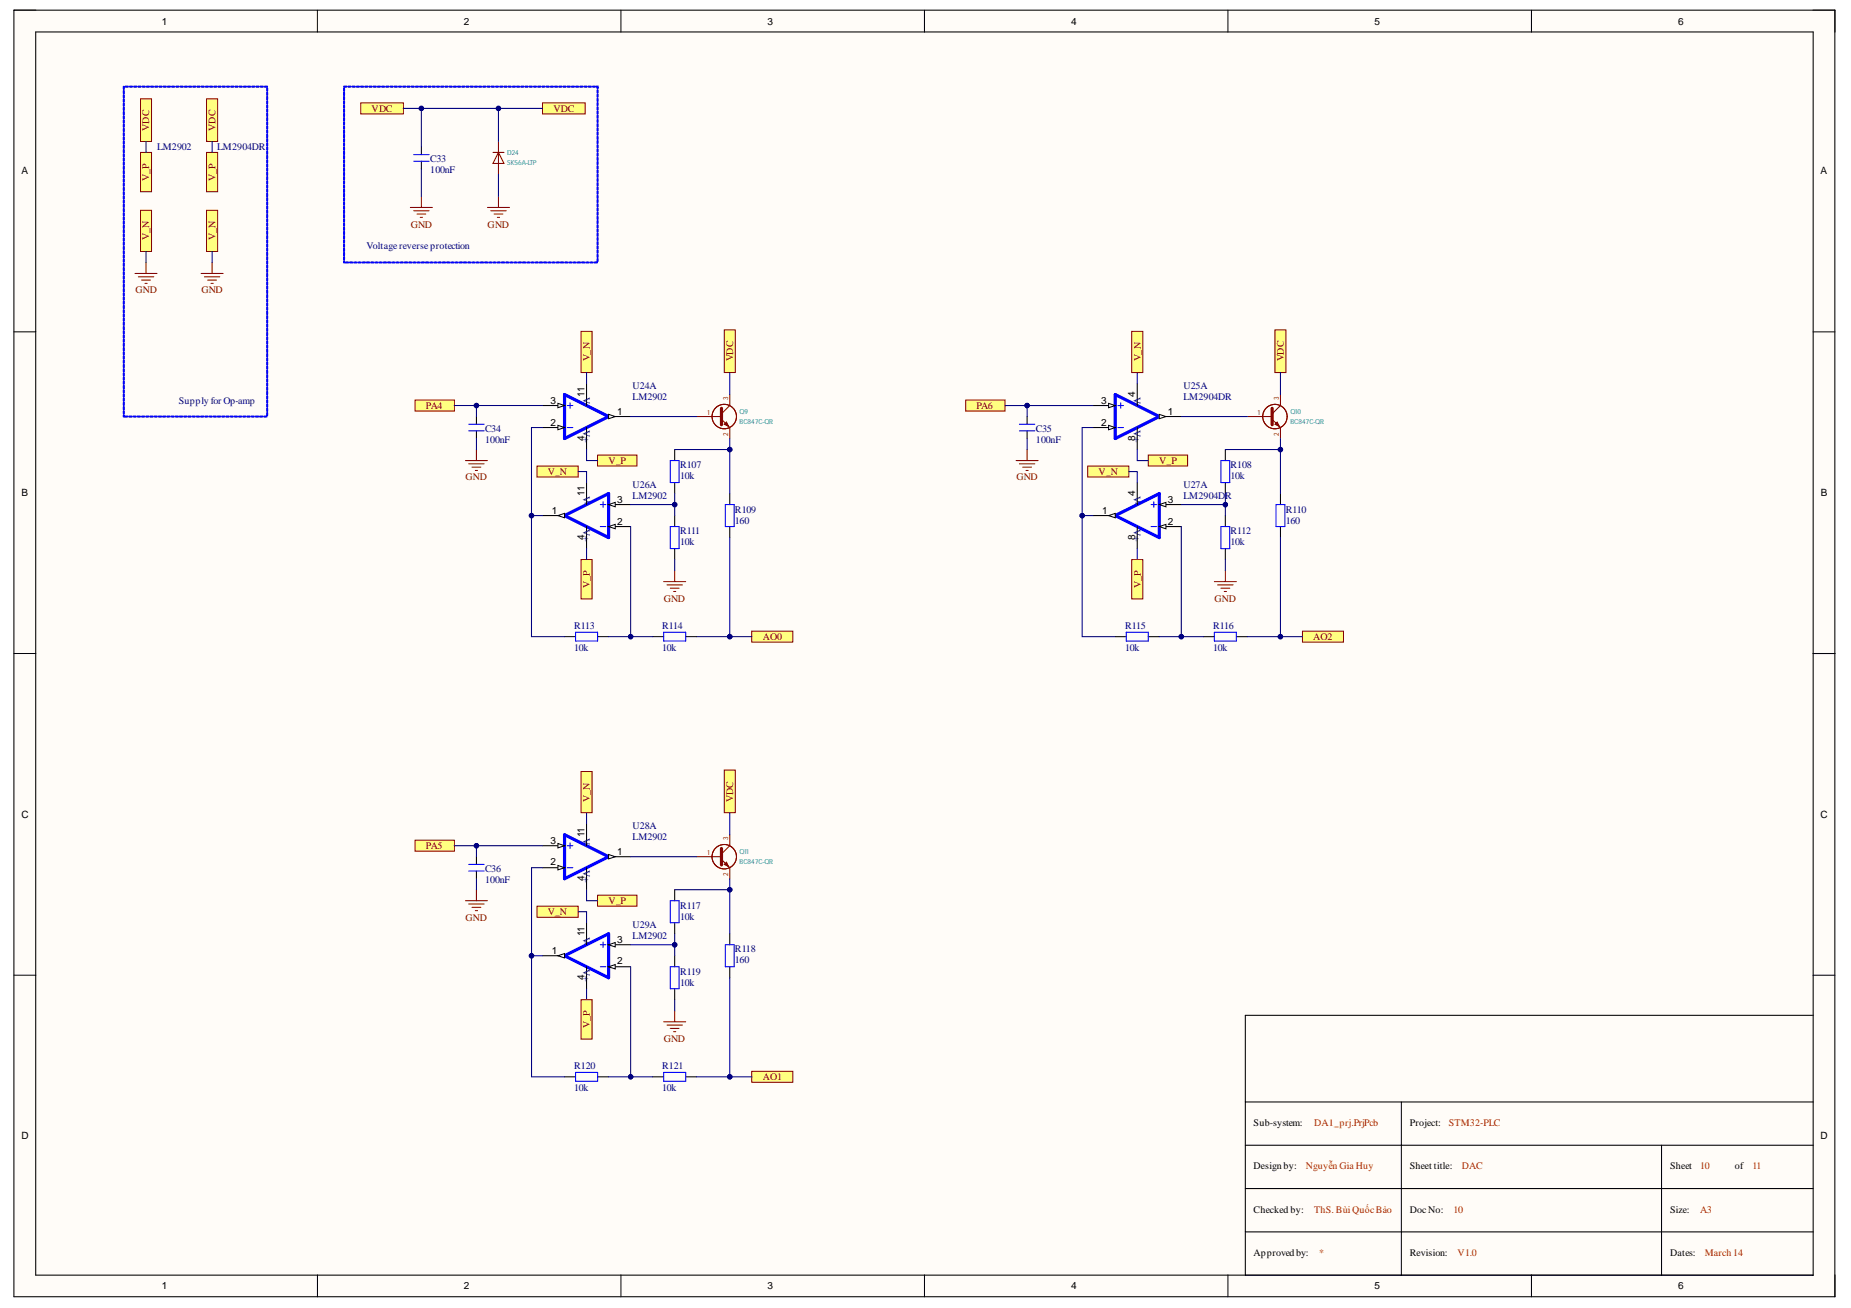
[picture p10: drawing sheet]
<svg xmlns="http://www.w3.org/2000/svg" width="297mm" height="210mm" viewBox="0 0 297 210" stroke-linecap="round" stroke-linejoin="round" font-family="sans-serif">
<defs><g id="words">
<text font-size="6.4" fill="#000080" x="22.2" y="28.7">POV0P</text>
<g font-size="1.6">
<text x="26" y="4">1</text>
<text x="74.4" y="4">2</text>
<text x="123.2" y="4">3</text>
<text x="171.9" y="4">4</text>
<text x="220.5" y="4">5</text>
<text x="269.3" y="4">6</text>
<text x="3.5" y="28">A</text>
<text x="292.1" y="28">A</text>
<text x="88.3" y="64.8">3</text>
<text x="93.8" y="63.7" transform="rotate(-90 93.8 63.7)">11</text>
<text x="176.7" y="64.8">3</text>
<text x="182.1" y="63.7" transform="rotate(-90 182.1 63.7)">4</text>
<text x="88.3" y="68.3">2</text>
<text x="93.8" y="70.8" transform="rotate(-90 93.8 70.8)">4</text>
<text x="99.1" y="66.5">1</text>
<text x="176.7" y="68.3">2</text>
<text x="182.1" y="70.8" transform="rotate(-90 182.1 70.8)">8</text>
<text x="187.4" y="66.5">1</text>
<text x="3.5" y="79.6">B</text>
<text x="88.6" y="82.4">1</text>
<text x="93.8" y="79.5" transform="rotate(-90 93.8 79.5)">11</text>
<text x="99.1" y="80.6">3</text>
<text x="176.9" y="82.4">1</text>
<text x="182.1" y="79.5" transform="rotate(-90 182.1 79.5)">4</text>
<text x="187.4" y="80.6">3</text>
<text x="292.2" y="79.6">B</text>
<text x="93.8" y="86.7" transform="rotate(-90 93.8 86.7)">4</text>
<text x="99.1" y="84.2">2</text>
<text x="182.1" y="86.7" transform="rotate(-90 182.1 86.7)">8</text>
<text x="187.4" y="84.2">2</text>
<text x="3.5" y="131.3">C</text>
<text x="292.1" y="131.3">C</text>
<text x="88.3" y="135.4">3</text>
<text x="93.8" y="134.3" transform="rotate(-90 93.8 134.3)">11</text>
<text x="99.1" y="137.2">1</text>
<text x="88.3" y="138.9">2</text>
<text x="93.8" y="141.4" transform="rotate(-90 93.8 141.4)">4</text>
<text x="88.6" y="153.1">1</text>
<text x="93.8" y="150.2" transform="rotate(-90 93.8 150.2)">11</text>
<text x="99.1" y="154.8">2</text>
<text x="99.1" y="151.3">3</text>
<text x="93.8" y="157.3" transform="rotate(-90 93.8 157.3)">4</text>
<text x="3.5" y="182.8">D</text>
<text x="201.2" y="180.6">Sub-system:</text>
<text x="226.2" y="180.6">Project:</text>
<text x="292.1" y="182.8">D</text>
<text x="201.2" y="187.7">Design by:</text>
<text x="226.2" y="187.7">Sheet title:</text>
<text x="268" y="187.7">Sheet</text>
<text x="278.4" y="187.7">of</text>
<text x="201.2" y="194.6">Checked by:</text>
<text x="226.2" y="194.6">DocNo:</text>
<text x="268" y="194.6">Size:</text>
<text x="201.2" y="201.5">Approved by:</text>
<text x="226.2" y="201.5">Revision:</text>
<text x="268" y="201.5">Dates:</text>
<text x="26" y="206.9">1</text>
<text x="74.4" y="206.9">2</text>
<text x="123.2" y="206.9">3</text>
<text x="171.9" y="206.9">4</text>
<text x="220.5" y="206.9">5</text>
<text x="269.3" y="206.9">6</text>
</g>
<g font-size="1.6" fill="#800000">
<text x="59.6" y="17.9">VDC</text>
<text x="88.8" y="17.9">VDC</text>
<text x="23.9" y="21" transform="rotate(-90 23.9 21)">VDC</text>
<text x="34.6" y="21" transform="rotate(-90 34.6 21)">VDC</text>
<text x="23.9" y="29" transform="rotate(-90 23.9 29)">V_P</text>
<text x="34.6" y="29" transform="rotate(-90 34.6 29)">V_P</text>
<text x="23.9" y="38.6" transform="rotate(-90 23.9 38.6)">V_N</text>
<text x="34.6" y="38.6" transform="rotate(-90 34.6 38.6)">V_N</text>
<text x="65.9" y="36.5">GND</text>
<text x="78.3" y="36.5">GND</text>
<text x="21.7" y="47.1">GND</text>
<text x="32.3" y="47.1">GND</text>
<text x="94.7" y="58" transform="rotate(-90 94.7 58)">V_N</text>
<text x="117.7" y="58" transform="rotate(-90 117.7 58)">VDC</text>
<text x="183.1" y="58" transform="rotate(-90 183.1 58)">V_N</text>
<text x="206" y="58" transform="rotate(-90 206 58)">VDC</text>
<text x="68.4" y="65.6">PA4</text>
<text x="156.7" y="65.6">PA6</text>
<text x="74.7" y="77.1">GND</text>
<text x="87.9" y="76.3">V_N</text>
<text x="97.6" y="74.5">V_P</text>
<text x="163.1" y="77.1">GND</text>
<text x="176.3" y="76.3">V_N</text>
<text x="186" y="74.5">V_P</text>
<text x="94.7" y="94.3" transform="rotate(-90 94.7 94.3)">V_P</text>
<text x="183.1" y="94.3" transform="rotate(-90 183.1 94.3)">V_P</text>
<text x="106.5" y="96.5">GND</text>
<text x="194.9" y="96.5">GND</text>
<text x="122.4" y="102.7">AO0</text>
<text x="210.7" y="102.7">AO2</text>
<text x="94.7" y="128.7" transform="rotate(-90 94.7 128.7)">V_N</text>
<text x="117.7" y="128.7" transform="rotate(-90 117.7 128.7)">VDC</text>
<text x="68.4" y="136.3">PA5</text>
<text x="74.7" y="147.8">GND</text>
<text x="87.9" y="146.8">V_N</text>
<text x="97.6" y="145.1">V_P</text>
<text x="94.7" y="165" transform="rotate(-90 94.7 165)">V_P</text>
<text x="106.5" y="167.2">GND</text>
<text x="122.4" y="173.4">AO1</text>
</g>
<g font-size="1.6" fill="#000080">
<text x="25.2" y="24.1">LM2902</text>
<text x="34.9" y="24.1">LM2904DR</text>
<text x="69" y="26">C33</text>
<text x="69" y="27.8">100nF</text>
<text x="58.8" y="40">Voltagereverseprotection</text>
<text x="28.7" y="64.8">Supply for Op-amp</text>
<text x="93.6" y="63.7" transform="rotate(90 93.6 63.7)">V-</text>
<text x="101.5" y="62.5">U24A</text>
<text x="101.5" y="64.2">LM2902</text>
<text x="182" y="63.7" transform="rotate(90 182 63.7)">V-</text>
<text x="189.9" y="62.5">U25A</text>
<text x="189.9" y="64.2">LM2904DR</text>
<text x="77.8" y="69.3">C34</text>
<text x="77.8" y="71.1">100nF</text>
<text x="93.6" y="69.1" transform="rotate(90 93.6 69.1)">V+</text>
<text x="166.2" y="69.3">C35</text>
<text x="166.2" y="71.1">100nF</text>
<text x="182" y="69.1" transform="rotate(90 182 69.1)">V+</text>
<text x="109.1" y="75.2">R107</text>
<text x="109.1" y="76.9">10k</text>
<text x="197.5" y="75.2">R108</text>
<text x="197.5" y="76.9">10k</text>
<text x="93.6" y="79.6" transform="rotate(90 93.6 79.6)">V-</text>
<text x="101.5" y="78.4">U26A</text>
<text x="101.5" y="80.1">LM2902</text>
<text x="117.9" y="82.3">R109</text>
<text x="182" y="79.6" transform="rotate(90 182 79.6)">V-</text>
<text x="189.9" y="78.4">U27A</text>
<text x="189.9" y="80.1">LM2904DR</text>
<text x="206.3" y="82.3">R110</text>
<text x="93.6" y="85" transform="rotate(90 93.6 85)">V+</text>
<text x="109.1" y="85.7">R111</text>
<text x="109.1" y="87.5">10k</text>
<text x="117.9" y="84">160</text>
<text x="182" y="85" transform="rotate(90 182 85)">V+</text>
<text x="197.5" y="85.7">R112</text>
<text x="197.5" y="87.5">10k</text>
<text x="206.3" y="84">160</text>
<text x="92.1" y="100.9">R113</text>
<text x="106.3" y="100.9">R114</text>
<text x="180.5" y="100.9">R115</text>
<text x="194.7" y="100.9">R116</text>
<text x="92.1" y="104.5">10k</text>
<text x="106.3" y="104.5">10k</text>
<text x="180.5" y="104.5">10k</text>
<text x="194.7" y="104.5">10k</text>
<text x="93.6" y="134.4" transform="rotate(90 93.6 134.4)">V-</text>
<text x="101.5" y="133.1">U28A</text>
<text x="101.5" y="134.8">LM2902</text>
<text x="77.8" y="140">C36</text>
<text x="77.8" y="141.8">100nF</text>
<text x="93.6" y="139.6" transform="rotate(90 93.6 139.6)">V+</text>
<text x="101.5" y="148.9">U29A</text>
<text x="109.1" y="145.8">R117</text>
<text x="109.1" y="147.6">10k</text>
<text x="93.6" y="150.3" transform="rotate(90 93.6 150.3)">V-</text>
<text x="93.6" y="155.5" transform="rotate(90 93.6 155.5)">V+</text>
<text x="101.5" y="150.7">LM2902</text>
<text x="117.9" y="152.8">R118</text>
<text x="117.9" y="154.6">160</text>
<text x="109.1" y="156.4">R119</text>
<text x="109.1" y="158.2">10k</text>
<text x="92.1" y="171.6">R120</text>
<text x="106.3" y="171.6">R121</text>
<text x="92.1" y="175.2">10k</text>
<text x="106.3" y="175.2">10k</text>
</g>
<g font-size="1.6" fill="#f00">
<text x="210.9" y="180.6">DA1_prj.PrjPcb</text>
<text x="232.5" y="180.6">STM32-PLC</text>
<text x="209.6" y="187.7">Nguyễn Gia Huy</text>
<text x="234.6" y="187.7">DAC</text>
<text x="272.8" y="187.7">10</text>
<text x="281.2" y="187.7">11</text>
<text x="210.9" y="194.6">ThS. BùiQuốcBảo</text>
<text x="233.2" y="194.6">10</text>
<text x="272.8" y="194.6">A3</text>
<text x="211.7" y="201.5">*</text>
<text x="233.9" y="201.5">V1.0</text>
<text x="273.6" y="201.5">March 14</text>
</g>
<g font-size="1.1" fill="#008484">
<text x="81.4" y="26.5">SK56A-LTP</text>
<text x="81.4" y="24.9">D24</text>
<text x="118.7" y="68.1">BC847C-QR</text>
<text x="118.7" y="66.4">Q9</text>
<text x="207.1" y="68.1">BC847C-QR</text>
<text x="207.1" y="66.4">Q10</text>
<text x="118.7" y="137.1">Q11</text>
<text x="118.7" y="138.7">BC847C-QR</text>
</g>
<g font-size="1.1" fill="#840000">
<text x="116.8" y="64.2" transform="rotate(-90 116.8 64.2)">3</text>
<text x="205.2" y="64.2" transform="rotate(-90 205.2 64.2)">3</text>
<text x="113.5" y="66.6">1</text>
<text x="116.8" y="70" transform="rotate(-90 116.8 70)">2</text>
<text x="201.9" y="66.6">1</text>
<text x="205.2" y="70" transform="rotate(-90 205.2 70)">2</text>
<text x="113.5" y="137.2">1</text>
<text x="116.8" y="134.8" transform="rotate(-90 116.8 134.8)">3</text>
<text x="116.8" y="140.6" transform="rotate(-90 116.8 140.6)">2</text>
</g>
</g></defs>
<g fill="#fffcf8">
<path d="M2.2 1.6h292.3v206.5h-292.3z" fill-rule="evenodd"/>
<path d="M5.8 5.2h285.1v199.4h-285.1z" fill-rule="evenodd"/>
</g>
<g fill="none" stroke="#000" stroke-width=".16">
<path d="M2.2 1.6h3.6M50.9 1.6v3.6M99.6 1.6v3.6M148.3 1.6v3.6M197.1 1.6v3.6M245.8 1.6v3.6M290.9 1.6h3.6v3.6M2.2 53.3h3.6M290.9 53.3h3.6M2.2 104.9h3.6M290.9 104.9h3.6M2.2 156.5h3.6"/>
<path d="M290.9 156.5h3.6M50.9 204.6v3.5M99.6 204.6v3.5M148.4 204.6v3.5M197.1 204.6v3.5M245.8 204.6v3.5M294.5 204.6v3.5"/>
</g>
<path d="M2.2 1.6h292.2v206.5h-292.2zM5.7 5.1h285.3v199.5h-285.3zM87.1 68.6h3.5M291 104.9h3.5M199.8 176.8h91.2M224.9 176.8v27.8M291 162.9h-91.2v41.7M199.8 183.8h91.2M199.8 190.7h91.2M199.8 197.7h91.2M266.6 183.8v20.8" fill="none" stroke="#000" stroke-width=".17"/>
<path d="M90.6 63.3l7.1 3.5-7.1 3.6z" fill="none" stroke="#00f" stroke-width=".51"/>
<path d="M91 68.6h.9M91 65.1h.9M91.5 64.6v.9" fill="none" stroke="#00f" stroke-width=".17"/>
<path d="M89.5 68.3l1.1 .3-1.1 .4z" fill="#f8fcff"/>
<path d="M89.5 68.3l1.1 .3-1.1 .4z" fill="none" stroke="#000" stroke-width=".16"/>
<path d="M87.1 65.1h3.5" fill="none" stroke="#000" stroke-width=".17"/>
<path d="M89.5 64.7l1.1 .4-1.1 .3z" fill="#f8fcff"/>
<path d="M89.5 64.7l1.1 .4-1.1 .3z" fill="none" stroke="#000" stroke-width=".16"/>
<path d="M94.1 68.6v3.5M97.7 66.8h3.5" fill="none" stroke="#000" stroke-width=".17"/>
<path d="M97.7 66.5l1 .3-1 .4z" fill="#f8fcff"/>
<path d="M97.7 66.5l1 .3-1 .4z" fill="none" stroke="#000" stroke-width=".16"/>
<path d="M94.1 61.5v3.6M175.4 68.6h3.6" fill="none" stroke="#000" stroke-width=".17"/>
<path d="M179 63.3l7 3.5-7 3.6z" fill="none" stroke="#00f" stroke-width=".51"/>
<path d="M179.4 68.6h.9M179.4 65.1h.9M179.8 64.6v.9" fill="none" stroke="#00f" stroke-width=".17"/>
<path d="M177.9 68.3l1.1 .3-1.1 .4z" fill="#f8fcff"/>
<path d="M177.9 68.3l1.1 .3-1.1 .4z" fill="none" stroke="#000" stroke-width=".16"/>
<path d="M175.4 65.1h3.6" fill="none" stroke="#000" stroke-width=".17"/>
<path d="M177.9 64.7l1.1 .4-1.1 .3z" fill="#f8fcff"/>
<path d="M177.9 64.7l1.1 .4-1.1 .3z" fill="none" stroke="#000" stroke-width=".16"/>
<path d="M182.5 68.6v3.5M186 66.8h3.6" fill="none" stroke="#000" stroke-width=".17"/>
<path d="M186 66.5l1.1 .3-1.1 .4z" fill="#f8fcff"/>
<path d="M186 66.5l1.1 .3-1.1 .4z" fill="none" stroke="#000" stroke-width=".16"/>
<path d="M182.5 61.6v3.5" fill="none" stroke="#000" stroke-width=".17"/>
<path d="M116.6 67.7l.3 .7-.7-.3z" fill-rule="evenodd" fill="#840000"/>
<g fill="none" stroke="#840000" stroke-width=".17">
<path d="M111.8 66.8h4M115.8 67.3l1.3 1.3v1.8M116.6 67.7l.3 .7-.7-.3zM117.1 63.3v1.8l-1.3 1.3"/>
<circle cx="116.2" cy="66.8" r="1.96"/>
</g>
<path d="M115.8 65.5v2.7" fill="none" stroke="#840000" stroke-width=".51"/>
<path d="M108.3 72.1v1.8M108.3 77.4v1.8M117.1 79.2v1.8M97.7 84.5h3.5M108.3 82.7v1.8M108.3 88v1.8M117.1 84.5v1.8" fill="none" stroke="#000" stroke-width=".17"/>
<path d="M107.6 73.9h1.4v3.5h-1.4zM96.3 84.5h.9M96.3 81h.9M96.8 80.5v.9M107.6 84.5h1.4v3.5h-1.4zM116.4 81h1.4v3.5h-1.4z" fill="none" stroke="#00f" stroke-width=".17"/>
<path d="M90.6 82.7l7.1-3.5v7.1z" fill="none" stroke="#00f" stroke-width=".51"/>
<path d="M97.7 84.5l1-.4v.8z" fill="#f8fcff"/>
<path d="M97.7 84.5l1-.4v.8z" fill="none" stroke="#000" stroke-width=".16"/>
<path d="M97.7 81h3.5" fill="none" stroke="#000" stroke-width=".17"/>
<path d="M97.7 81l1-.4v.7z" fill="#f8fcff"/>
<path d="M97.7 81l1-.4v.7z" fill="none" stroke="#000" stroke-width=".16"/>
<path d="M87.1 82.7h3.5M94.1 84.5v3.5" fill="none" stroke="#000" stroke-width=".17"/>
<path d="M89.5 82.7l1.1-.3v.7z" fill="#f8fcff"/>
<path d="M89.5 82.7l1.1-.3v.7z" fill="none" stroke="#000" stroke-width=".16"/>
<path d="M94.1 77.4v3.6" fill="none" stroke="#000" stroke-width=".17"/>
<path d="M106.5 93.3h3.5M107 93.9h2.5M107.6 94.4h1.4M108.1 94.9h.3M108.3 91.6v1.7" fill="none" stroke="#800000" stroke-width=".17"/>
<path d="M116.2 52.9h1.8v6.9h-1.8z" fill-rule="evenodd" fill="#ffff80"/>
<path d="M116.2 52.9h1.8v6.9h-1.8z" fill="none" stroke="#800000" stroke-width=".16"/>
<path d="M76.5 66.8v1.3M76.5 69.1v1.3M90.6 102.2h1.8M95.9 102.2h1.8M104.7 102.2h1.8M110 102.2h1.8" fill="none" stroke="#000" stroke-width=".17"/>
<path d="M75.2 68.1h2.5M75.2 69.1h2.5M92.4 101.5h3.5v1.4h-3.5zM106.5 101.5h3.5v1.4h-3.5z" fill="none" stroke="#00f" stroke-width=".17"/>
<path d="M74.7 73.9h3.5M75.2 74.4h2.5M75.7 75h1.5M76.3 75.5h.3M76.5 72.1v1.8" fill="none" stroke="#800000" stroke-width=".17"/>
<path d="M120.6 101.3h6.6v1.7h-6.6z" fill-rule="evenodd" fill="#ffff80"/>
<path d="M120.6 101.3h6.6v1.7h-6.6z" fill="none" stroke="#800000" stroke-width=".16"/>
<path d="M66.6 64.2h6.3v1.8h-6.3z" fill-rule="evenodd" fill="#ffff80"/>
<path d="M66.6 64.2h6.3v1.8h-6.3z" fill="none" stroke="#800000" stroke-width=".16"/>
<path d="M22.6 15.9h1.7v6.8h-1.7z" fill-rule="evenodd" fill="#ffff80"/>
<path d="M22.6 15.9h1.7v6.8h-1.7z" fill="none" stroke="#800000" stroke-width=".16"/>
<path d="M33.2 15.9h1.7v6.8h-1.7z" fill-rule="evenodd" fill="#ffff80"/>
<path d="M33.2 15.9h1.7v6.8h-1.7z" fill="none" stroke="#800000" stroke-width=".16"/>
<path d="M21.7 43.9h3.5M22.2 44.4h2.5M22.7 44.9h1.4M23.3 45.5h.3M23.4 42.1v1.8M32.3 43.9h3.5M32.8 44.4h2.5M33.3 44.9h1.4M33.9 45.5h.3M34 42.1v1.8" fill="none" stroke="#800000" stroke-width=".17"/>
<path d="M19.8 66.6l.1 .1v.2zM19.8 65.9l.1 .1v.4zM19.8 65.3h.1v.4zM19.8 64.6h.1v.5zM19.8 63.9l.1 .1v.4zM19.8 63.2l.1 .1v.4zM19.8 62.6h.1v.4zM19.8 61.9h.1v.5zM19.8 61.2l.1 .1v.4zM19.8 60.5l.1 .1v.4zM19.8 59.9h.1v.4zM19.8 59.2h.1v.5zM19.8 58.5l.1 .1v.4zM19.8 57.8l.1 .1v.4zM19.8 57.1l.1 .1v.4zM19.8 56.5h.1v.5zM19.8 55.8l.1 .1v.4zM19.8 55.1l.1 .1v.4zM19.8 54.4l.1 .1v.4zM19.8 53.8h.1v.5zM19.8 53.1l.1 .1v.4zM19.8 52.4l.1 .1v.4zM19.8 51.7l.1 .1v.4zM19.8 51.1h.1v.4zM19.8 50.4h.1v.5zM19.8 49.7l.1 .1v.4zM19.8 49l.1 .1v.4zM19.8 48.4h.1v.4zM19.8 47.7h.1v.5zM19.8 47l.1 .1v.4zM19.8 46.3l.1 .1v.4zM19.8 45.7h.1v.4zM19.8 45h.1v.5zM19.8 44.3l.1 .1v.4zM19.8 43.6l.1 .1v.4zM19.8 42.9l.1 .1v.4zM19.8 42.3h.1v.5zM19.8 41.6l.1 .1v.4zM19.8 40.9l.1 .1v.4zM19.8 40.2l.1 .1v.4zM19.8 39.6h.1v.5zM19.8 38.9l.1 .1v.4zM19.8 38.2l.1 .1v.4zM19.8 37.5l.1 .1v.4zM19.8 36.9h.1v.4zM19.8 36.2h.1v.5zM19.8 35.5l.1 .1v.4zM19.8 34.8l.1 .1v.4zM19.8 34.2h.1v.4zM19.8 33.5h.1v.5zM19.8 32.8l.1 .1v.4zM19.8 32.1l.1 .1v.4zM19.8 31.5h.1v.4zM19.8 30.8h.1v.5zM19.8 30.1l.1 .1v.4zM19.8 29.4l.1 .1v.4zM19.8 28.7l.1 .1v.4zM19.8 28.1h.1v.5zM19.8 27.4l.1 .1v.4zM19.8 26.7l.1 .1v.4zM19.8 26l.1 .1v.4zM19.8 25.4h.1v.4zM19.8 24.7l.1 .1v.4zM19.8 24l.1 .1v.4zM19.8 23.3l.1 .1v.4zM19.8 22.7h.1v.4zM19.8 22h.1v.5zM19.8 21.3l.1 .1v.4zM19.8 20.6l.1 .1v.4zM19.8 20h.1v.4zM19.8 19.3h.1v.5zM19.8 18.6l.1 .1v.4zM19.8 17.9l.1 .1v.4zM19.8 17.3h.1v.4zM19.8 16.6h.1v.5zM19.8 15.9l.1 .1v.4zM19.8 15.2l.1 .1v.4zM19.8 14.5l.1 .1v.4zM19.8 13.9h.1v.5zM20.1 13.8l.5 .1-.4 .1zM20.8 13.8l.5 .1-.4 .1zM21.5 13.8l.5 .1-.5 .1zM22.1 13.8l.5 .1-.4 .1zM22.8 13.8l.5 .1-.4 .1zM23.5 13.8l.5 .1-.4 .1zM24.2 13.8l.5 .1-.5 .1zM24.9 13.8l.4 .1-.4 .1zM25.5 13.8l.5 .1-.4 .1zM26.2 13.8l.5 .1-.4 .1zM26.9 13.8l.5 .1-.5 .1zM27.6 13.8l.4 .1-.4 .1zM28.2 13.8l.5 .1-.4 .1zM28.9 13.8l.5 .1-.4 .1zM29.6 13.8l.5 .1-.4 .1zM30.3 13.8l.5 .1-.5 .1zM30.9 13.8l.5 .1-.4 .1zM31.6 13.8l.5 .1-.4 .1zM32.3 13.8l.5 .1-.4 .1zM33 13.8l.5 .1-.5 .1zM33.7 13.8l.4 .1-.4 .1zM34.3 13.8l.5 .1-.4 .1zM35 13.8l.5 .1-.4 .1zM35.7 13.8l.5 .1-.5 .1zM36.4 13.8l.4 .1-.4 .1zM37 13.8l.5 .1-.4 .1zM37.7 13.8l.5 .1-.4 .1zM38.4 13.8l.5 .1-.4 .1zM39.1 13.8l.5 .1-.5 .1zM39.7 13.8l.5 .1-.4 .1zM40.4 13.8l.5 .1-.4 .1zM41.1 13.8l.5 .1-.4 .1zM41.8 13.8l.5 .1-.5 .1zM42.5 13.8l.4 .1-.4 .1zM42.8 14.2h.2l-.1 .4zM42.8 14.8l.2 .1-.1 .4zM42.8 15.5l.2 .1-.1 .4zM42.8 16.2h.2l-.1 .5zM42.8 16.9h.2l-.1 .4zM42.8 17.5l.2 .1-.1 .4zM42.8 18.2l.2 .1-.1 .4zM42.8 18.9h.2l-.1 .5zM42.8 19.6h.2l-.1 .4zM42.8 20.2l.2 .1-.1 .4zM42.8 20.9l.2 .1-.1 .4zM42.8 21.6l.2 .1-.1 .4zM42.8 22.3h.2l-.1 .5zM42.8 22.9l.2 .1-.1 .4zM42.8 23.6l.2 .1-.1 .4zM42.8 24.3l.2 .1-.1 .4zM42.8 25h.2l-.1 .5zM42.8 25.7h.2l-.1 .4zM42.8 26.3l.2 .1-.1 .4zM42.8 27l.2 .1-.1 .4zM42.8 27.7h.2l-.1 .5zM42.8 28.4h.2l-.1 .4zM42.8 29l.2 .1-.1 .4zM42.8 29.7l.2 .1-.1 .4zM42.8 30.4h.2l-.1 .5zM42.8 31.1h.2l-.1 .4zM42.8 31.7l.2 .1-.1 .4zM42.8 32.4l.2 .1-.1 .4zM42.8 33.1l.2 .1-.1 .4zM42.8 33.8h.2l-.1 .4zM42.8 34.4l.2 .1-.1 .4zM42.8 35.1l.2 .1-.1 .4zM42.8 35.8l.2 .1-.1 .4zM42.8 36.5h.2l-.1 .5zM42.8 37.1l.2 .1-.1 .4zM42.8 37.8l.2 .1-.1 .4zM42.8 38.5l.2 .1-.1 .4zM42.8 39.2h.2l-.1 .5zM42.8 39.9h.2l-.1 .4zM42.8 40.5l.2 .1-.1 .4zM42.8 41.2l.2 .1-.1 .4zM42.8 41.9h.2l-.1 .5zM42.8 42.6h.2l-.1 .4zM42.8 43.2l.2 .1-.1 .4zM42.8 43.9l.2 .1-.1 .4zM42.8 44.6h.2l-.1 .5zM42.8 45.3h.2l-.1 .4zM42.8 45.9l.2 .1-.1 .4zM42.8 46.6l.2 .1-.1 .4zM42.8 47.3l.2 .1-.1 .4zM42.8 48h.2l-.1 .5zM42.8 48.6l.2 .1-.1 .4zM42.8 49.3l.2 .1-.1 .4zM42.8 50l.2 .1-.1 .4zM42.8 50.7h.2l-.1 .5zM42.8 51.3l.2 .1-.1 .4zM42.8 52l.2 .1-.1 .4zM42.8 52.7l.2 .1-.1 .4zM42.8 53.4h.2l-.1 .5zM42.8 54.1h.2l-.1 .4zM42.8 54.7l.2 .1-.1 .4zM42.8 55.4l.2 .1-.1 .4zM42.8 56.1h.2l-.1 .5zM42.8 56.8h.2l-.1 .4zM42.8 57.4l.2 .1-.1 .4zM42.8 58.1l.2 .1-.1 .4zM42.8 58.8h.2l-.1 .5zM42.8 59.5h.2l-.1 .4zM42.8 60.1l.2 .1-.1 .4zM42.8 60.8l.2 .1-.1 .4zM42.8 61.5l.2 .1-.1 .4zM42.8 62.2h.2l-.1 .5zM42.8 62.8l.2 .1-.1 .4zM42.8 63.5l.2 .1-.1 .4zM42.8 64.2l.2 .1-.1 .4zM42.8 64.9h.2l-.1 .5zM42.8 65.5l.2 .1-.1 .4zM42.8 66.2l.2 .1-.1 .4zM42.4 66.8h.4l-.4 .1zM41.7 66.8h.5l-.5 .1zM41 66.8h.5l-.4 .1zM40.3 66.8h.5l-.4 .1zM39.7 66.8h.4l-.4 .1zM39 66.8h.5l-.5 .1zM38.3 66.8h.5l-.4 .1zM37.6 66.8h.5l-.4 .1zM36.9 66.8h.5l-.4 .1zM36.3 66.8h.5l-.5 .1zM35.6 66.8h.5l-.4 .1zM34.9 66.8h.5l-.4 .1zM34.2 66.8h.5l-.4 .1zM33.6 66.8h.4l-.4 .1zM32.9 66.8h.5l-.5 .1zM32.2 66.8h.5l-.4 .1zM31.5 66.8h.5l-.4 .1zM30.9 66.8h.4l-.4 .1zM30.2 66.8h.5l-.5 .1zM29.5 66.8h.5l-.4 .1zM28.8 66.8h.5l-.4 .1zM28.1 66.8h.5l-.4 .1zM27.5 66.8h.5l-.5 .1zM26.8 66.8h.5l-.4 .1zM26.1 66.8h.5l-.4 .1zM25.4 66.8h.5l-.4 .1zM24.8 66.8h.4l-.4 .1zM24.1 66.8h.5l-.5 .1zM23.4 66.8h.5l-.4 .1zM22.7 66.8h.5l-.4 .1zM22.1 66.8h.4l-.4 .1zM21.4 66.8h.5l-.5 .1zM20.7 66.8h.5l-.4 .1zM20 66.8h.5l-.4 .1z" fill="#00f" stroke="#00f" stroke-width=".16"/>
<path d="M57.9 16.5h6.8v1.8h-6.8z" fill-rule="evenodd" fill="#ffff80"/>
<path d="M57.9 16.5h6.8v1.8h-6.8z" fill="none" stroke="#800000" stroke-width=".16"/>
<path d="M67.6 23.6v1.2M67.6 25.9v1.2" fill="none" stroke="#000" stroke-width=".17"/>
<path d="M66.4 24.8h2.5M66.4 25.9h2.5" fill="none" stroke="#00f" stroke-width=".17"/>
<path d="M79.1 24.5h1.8M80 22.7v5.3M80 24.5l.9 1.7h-1.8z" fill="none" stroke="#840000" stroke-width=".17"/>
<path d="M87.1 16.5h6.8v1.8h-6.8z" fill-rule="evenodd" fill="#ffff80"/>
<path d="M87.1 16.5h6.8v1.8h-6.8z" fill="none" stroke="#800000" stroke-width=".16"/>
<path d="M65.8 33.3h3.6M66.4 33.8h2.5M66.9 34.3h1.4M67.4 34.9h.4M67.6 31.5v1.8M78.2 33.3h3.6M78.8 33.8h2.4M79.3 34.3h1.4M79.8 34.9h.4M80 31.5v1.8" fill="none" stroke="#800000" stroke-width=".17"/>
<path d="M55.2 41.9l.1 .1-.1 .2zM55.2 41.2l.1 .1-.1 .4zM55.2 40.5l.1 .1-.1 .4zM55.2 39.9h.1l-.1 .4zM55.2 39.2h.1l-.1 .5zM55.2 38.5l.1 .1-.1 .4zM55.2 37.8l.1 .1-.1 .4zM55.2 37.2h.1l-.1 .4zM55.2 36.5h.1l-.1 .5zM55.2 35.8l.1 .1-.1 .4zM55.2 35.1l.1 .1-.1 .4zM55.2 34.5h.1l-.1 .4zM55.2 33.8h.1l-.1 .5zM55.2 33.1l.1 .1-.1 .4zM55.2 32.4l.1 .1-.1 .4zM55.2 31.7l.1 .1-.1 .4zM55.2 31.1h.1l-.1 .5zM55.2 30.4l.1 .1-.1 .4zM55.2 29.7l.1 .1-.1 .4zM55.2 29l.1 .1-.1 .4zM55.2 28.4h.1l-.1 .5zM55.2 27.7l.1 .1-.1 .4zM55.2 27l.1 .1-.1 .4zM55.2 26.3l.1 .1-.1 .4zM55.2 25.7h.1l-.1 .4zM55.2 25h.1l-.1 .5zM55.2 24.3l.1 .1-.1 .4zM55.2 23.6l.1 .1-.1 .4zM55.2 23h.1l-.1 .4zM55.2 22.3h.1l-.1 .5zM55.2 21.6l.1 .1-.1 .4zM55.2 20.9l.1 .1-.1 .4zM55.2 20.3h.1l-.1 .4zM55.2 19.6h.1l-.1 .5zM55.2 18.9l.1 .1-.1 .4zM55.2 18.2l.1 .1-.1 .4zM55.2 17.5l.1 .1-.1 .4zM55.2 16.9h.1l-.1 .5zM55.2 16.2l.1 .1-.1 .4zM55.2 15.5l.1 .1-.1 .4zM55.2 14.8l.1 .1-.1 .4zM55.2 14.2h.1l-.1 .4zM55.2 13.8l.5 .1-.5 .1zM55.8 13.8l.5 .1-.4 .1zM56.5 13.8l.5 .1-.4 .1zM57.2 13.8l.5 .1-.4 .1zM57.9 13.8l.5 .1-.5 .1zM58.6 13.8l.4 .1-.4 .1zM59.2 13.8l.5 .1-.4 .1zM59.9 13.8l.5 .1-.4 .1zM60.6 13.8l.5 .1-.5 .1zM61.3 13.8l.4 .1-.4 .1zM61.9 13.8l.5 .1-.4 .1zM62.6 13.8l.5 .1-.4 .1zM63.3 13.8l.5 .1-.5 .1zM64 13.8l.4 .1-.4 .1zM64.6 13.8l.5 .1-.4 .1zM65.3 13.8l.5 .1-.4 .1zM66 13.8l.5 .1-.4 .1zM66.7 13.8l.5 .1-.5 .1zM67.3 13.8l.5 .1-.4 .1zM68 13.8l.5 .1-.4 .1zM68.7 13.8l.5 .1-.4 .1zM69.4 13.8l.5 .1-.5 .1zM70.1 13.8l.4 .1-.4 .1zM70.7 13.8l.5 .1-.4 .1zM71.4 13.8l.5 .1-.4 .1zM72.1 13.8l.5 .1-.5 .1zM72.8 13.8l.4 .1-.4 .1zM73.4 13.8l.5 .1-.4 .1zM74.1 13.8l.5 .1-.4 .1zM74.8 13.8l.5 .1-.4 .1zM75.5 13.8l.5 .1-.5 .1zM76.1 13.8l.5 .1-.4 .1zM76.8 13.8l.5 .1-.4 .1zM77.5 13.8l.5 .1-.4 .1zM78.2 13.8l.5 .1-.5 .1zM78.9 13.8l.4 .1-.4 .1zM79.5 13.8l.5 .1-.4 .1zM80.2 13.8l.5 .1-.4 .1zM80.9 13.8l.5 .1-.5 .1zM81.6 13.8l.4 .1-.4 .1zM82.2 13.8l.5 .1-.4 .1zM82.9 13.8l.5 .1-.4 .1zM83.6 13.8l.5 .1-.4 .1zM84.3 13.8l.5 .1-.5 .1zM84.9 13.8l.5 .1-.4 .1zM85.6 13.8l.5 .1-.4 .1zM86.3 13.8l.5 .1-.4 .1zM87 13.8l.5 .1-.5 .1zM87.7 13.8l.4 .1-.4 .1zM88.3 13.8l.5 .1-.4 .1zM89 13.8l.5 .1-.4 .1zM89.7 13.8l.5 .1-.5 .1zM90.4 13.8l.4 .1-.4 .1zM91 13.8l.5 .1-.4 .1zM91.7 13.8l.5 .1-.4 .1zM92.4 13.8l.5 .1-.4 .1zM93.1 13.8l.5 .1-.5 .1zM93.7 13.8l.5 .1-.4 .1zM94.4 13.8l.5 .1-.4 .1zM95.1 13.8l.5 .1-.4 .1zM95.8 13.8h.2l-.1 .5zM95.8 14.5h.2l-.1 .4zM95.8 15.1l.2 .1-.1 .4zM95.8 15.8l.2 .1-.1 .4zM95.8 16.5h.2l-.1 .5zM95.8 17.2h.2l-.1 .4zM95.8 17.8l.2 .1-.1 .4zM95.8 18.5l.2 .1-.1 .4zM95.8 19.2l.2 .1-.1 .4zM95.8 19.9h.2l-.1 .4zM95.8 20.5l.2 .1-.1 .4zM95.8 21.2l.2 .1-.1 .4zM95.8 21.9l.2 .1-.1 .4zM95.8 22.6h.2l-.1 .5zM95.8 23.2l.2 .1-.1 .4zM95.8 23.9l.2 .1-.1 .4zM95.8 24.6l.2 .1-.1 .4zM95.8 25.3h.2l-.1 .5zM95.8 26h.2l-.1 .4zM95.8 26.6l.2 .1-.1 .4zM95.8 27.3l.2 .1-.1 .4zM95.8 28h.2l-.1 .5zM95.8 28.7h.2l-.1 .4zM95.8 29.3l.2 .1-.1 .4zM95.8 30l.2 .1-.1 .4zM95.8 30.7h.2l-.1 .5zM95.8 31.4h.2l-.1 .4zM95.8 32l.2 .1-.1 .4zM95.8 32.7l.2 .1-.1 .4zM95.8 33.4l.2 .1-.1 .4zM95.8 34.1h.2l-.1 .5zM95.8 34.7l.2 .1-.1 .4zM95.8 35.4l.2 .1-.1 .4zM95.8 36.1l.2 .1-.1 .4zM95.8 36.8h.2l-.1 .5zM95.8 37.4l.2 .1-.1 .4zM95.8 38.1l.2 .1-.1 .4zM95.8 38.8l.2 .1-.1 .4zM95.8 39.5h.2l-.1 .5zM95.8 40.2h.2l-.1 .4zM95.8 40.8l.2 .1-.1 .4zM95.8 41.5l.2 .1-.1 .4zM95.4 42.1h.5l-.5 .1zM94.7 42.1h.5l-.4 .1zM94 42.1h.5l-.4 .1zM93.3 42.1h.5l-.4 .1zM92.7 42.1h.5l-.5 .1zM92 42.1h.5l-.4 .1zM91.3 42.1h.5l-.4 .1zM90.6 42.1h.5l-.4 .1zM90 42.1h.4l-.4 .1zM89.3 42.1h.5l-.5 .1zM88.6 42.1h.5l-.4 .1zM87.9 42.1h.5l-.4 .1zM87.3 42.1h.4l-.4 .1zM86.6 42.1h.5l-.5 .1zM85.9 42.1h.5l-.4 .1zM85.2 42.1h.5l-.4 .1zM84.5 42.1h.5l-.4 .1zM83.9 42.1h.5l-.5 .1zM83.2 42.1h.5l-.4 .1zM82.5 42.1h.5l-.4 .1zM81.8 42.1h.5l-.4 .1zM81.2 42.1h.4l-.4 .1zM80.5 42.1h.5l-.5 .1zM79.8 42.1h.5l-.4 .1zM79.1 42.1h.5l-.4 .1zM78.5 42.1h.4l-.4 .1zM77.8 42.1h.5l-.5 .1zM77.1 42.1h.5l-.4 .1zM76.4 42.1h.5l-.4 .1zM75.8 42.1h.4l-.4 .1zM75.1 42.1h.5l-.5 .1zM74.4 42.1h.5l-.4 .1zM73.7 42.1h.5l-.4 .1zM73 42.1h.5l-.4 .1zM72.4 42.1h.5l-.5 .1zM71.7 42.1h.5l-.4 .1zM71 42.1h.5l-.4 .1zM70.3 42.1h.5l-.4 .1zM69.7 42.1h.4l-.4 .1zM69 42.1h.5l-.5 .1zM68.3 42.1h.5l-.4 .1zM67.6 42.1h.5l-.4 .1zM67 42.1h.4l-.4 .1zM66.3 42.1h.5l-.5 .1zM65.6 42.1h.5l-.4 .1zM64.9 42.1h.5l-.4 .1zM64.2 42.1h.5l-.4 .1zM63.6 42.1h.5l-.5 .1zM62.9 42.1h.5l-.4 .1zM62.2 42.1h.5l-.4 .1zM61.5 42.1h.5l-.4 .1zM60.9 42.1h.4l-.4 .1zM60.2 42.1h.5l-.5 .1zM59.5 42.1h.5l-.4 .1zM58.8 42.1h.5l-.4 .1zM58.2 42.1h.4l-.4 .1zM57.5 42.1h.5l-.5 .1zM56.8 42.1h.5l-.4 .1zM56.1 42.1h.5l-.4 .1zM55.4 42.1h.5l-.4 .1z" fill="#00f" stroke="#00f" stroke-width=".16"/>
<path d="M90.6 134l7.1 3.5-7.1 3.5z" fill="none" stroke="#00f" stroke-width=".51"/>
<path d="M91 139.2h.9M91 135.7h.9M91.5 135.3v.9" fill="none" stroke="#00f" stroke-width=".17"/>
<path d="M87.1 139.2h3.5" fill="none" stroke="#000" stroke-width=".17"/>
<path d="M89.5 138.9l1.1 .3-1.1 .4z" fill="#f8fcff"/>
<path d="M89.5 138.9l1.1 .3-1.1 .4z" fill="none" stroke="#000" stroke-width=".16"/>
<path d="M87.1 135.7h3.5" fill="none" stroke="#000" stroke-width=".17"/>
<path d="M89.5 135.4l1.1 .3-1.1 .4z" fill="#f8fcff"/>
<path d="M89.5 135.4l1.1 .3-1.1 .4z" fill="none" stroke="#000" stroke-width=".16"/>
<path d="M94.1 139.2v3.6M97.7 137.5h3.5" fill="none" stroke="#000" stroke-width=".17"/>
<path d="M97.7 137.1l1 .4-1 .3z" fill="#f8fcff"/>
<path d="M97.7 137.1l1 .4-1 .3z" fill="none" stroke="#000" stroke-width=".16"/>
<path d="M94.1 132.2v3.5" fill="none" stroke="#000" stroke-width=".17"/>
<path d="M116.2 138.7l.4-.3 .3 .7z" fill-rule="evenodd" fill="#840000"/>
<g fill="none" stroke="#840000" stroke-width=".17">
<path d="M111.8 137.5h4M115.8 137.9l1.3 1.3v1.8M116.2 138.7l.4-.3 .3 .7zM117.1 134v1.7l-1.3 1.3"/>
<circle cx="116.2" cy="137.5" r="1.96"/>
</g>
<path d="M115.8 136.2v2.6" fill="none" stroke="#840000" stroke-width=".51"/>
<path d="M97.7 155.1h3.5M108.3 142.8v1.7M108.3 148.1v1.7M108.3 153.4v1.7M108.3 158.7v1.7M117.1 149.8v1.8M117.1 155.1v1.8" fill="none" stroke="#000" stroke-width=".17"/>
<path d="M96.3 155.1h.9M96.3 151.6h.9M96.8 151.2v.9M107.6 155.1h1.4v3.6h-1.4zM107.6 144.5h1.4v3.6h-1.4zM116.4 151.6h1.4v3.5h-1.4z" fill="none" stroke="#00f" stroke-width=".17"/>
<path d="M90.6 153.4l7.1-3.6v7.1z" fill="none" stroke="#00f" stroke-width=".51"/>
<path d="M97.7 155.1l1-.3v.7z" fill="#f8fcff"/>
<path d="M97.7 155.1l1-.3v.7z" fill="none" stroke="#000" stroke-width=".16"/>
<path d="M97.7 151.6h3.5" fill="none" stroke="#000" stroke-width=".17"/>
<path d="M97.7 151.6l1-.3v.7z" fill="#f8fcff"/>
<path d="M97.7 151.6l1-.3v.7z" fill="none" stroke="#000" stroke-width=".16"/>
<path d="M87.1 153.4h3.5M94.1 155.1v3.6" fill="none" stroke="#000" stroke-width=".17"/>
<path d="M89.5 153.4l1.1-.4v.7z" fill="#f8fcff"/>
<path d="M89.5 153.4l1.1-.4v.7z" fill="none" stroke="#000" stroke-width=".16"/>
<path d="M94.1 148.1v3.5" fill="none" stroke="#000" stroke-width=".17"/>
<path d="M106.5 164h3.5M107 164.5h2.5M107.6 165h1.4M108.1 165.6h.3M108.3 162.2v1.8" fill="none" stroke="#800000" stroke-width=".17"/>
<path d="M116.2 123.6h1.8v6.8h-1.8z" fill-rule="evenodd" fill="#ffff80"/>
<path d="M116.2 123.6h1.8v6.8h-1.8z" fill="none" stroke="#800000" stroke-width=".16"/>
<path d="M76.5 137.5v1.2M76.5 139.8v1.2M90.6 172.8h1.8M95.9 172.8h1.8M104.7 172.8h1.8M110 172.8h1.8" fill="none" stroke="#000" stroke-width=".17"/>
<path d="M75.2 138.7h2.5M75.2 139.8h2.5M92.4 172.1h3.5v1.4h-3.5zM106.5 172.1h3.5v1.4h-3.5z" fill="none" stroke="#00f" stroke-width=".17"/>
<path d="M74.7 144.5h3.5M75.2 145.1h2.5M75.7 145.6h1.5M76.3 146.1h.3M76.5 142.8v1.7" fill="none" stroke="#800000" stroke-width=".17"/>
<path d="M120.6 171.9h6.6v1.8h-6.6z" fill-rule="evenodd" fill="#ffff80"/>
<path d="M120.6 171.9h6.6v1.8h-6.6z" fill="none" stroke="#800000" stroke-width=".16"/>
<path d="M66.6 134.8h6.3v1.8h-6.3z" fill-rule="evenodd" fill="#ffff80"/>
<path d="M66.6 134.8h6.3v1.8h-6.3z" fill="none" stroke="#800000" stroke-width=".16"/>
<path d="M204.6 68.1l.4-.4 .3 .7z" fill-rule="evenodd" fill="#840000"/>
<g fill="none" stroke="#840000" stroke-width=".17">
<path d="M200.2 66.8h3.9M204.1 67.3l1.4 1.3v1.8M204.6 68.1l.4-.4 .3 .7zM205.5 63.3v1.8l-1.4 1.3"/>
<circle cx="204.6" cy="66.9" r="1.96"/>
</g>
<path d="M204.1 65.5v2.7" fill="none" stroke="#840000" stroke-width=".51"/>
<path d="M196.6 72.1v1.8M196.6 77.4v1.8M205.5 79.2v1.8M196.6 82.7v1.8M196.6 88v1.8M205.5 84.5v1.8" fill="none" stroke="#000" stroke-width=".17"/>
<path d="M195.9 73.9h1.4v3.5h-1.4zM195.9 84.5h1.4v3.5h-1.4zM204.8 81h1.4v3.5h-1.4z" fill="none" stroke="#00f" stroke-width=".17"/>
<path d="M194.9 93.3h3.5M195.4 93.9h2.5M195.9 94.4h1.4M196.5 94.9h.3M196.6 91.6v1.7" fill="none" stroke="#800000" stroke-width=".17"/>
<path d="M204.6 52.9h1.8v6.9h-1.8z" fill-rule="evenodd" fill="#ffff80"/>
<path d="M204.6 52.9h1.8v6.9h-1.8z" fill="none" stroke="#800000" stroke-width=".16"/>
<path d="M164.8 66.8v1.3M164.8 69.1v1.3M179 102.2h1.7M184.3 102.2h1.7M193.1 102.2h1.8M198.4 102.2h1.8" fill="none" stroke="#000" stroke-width=".17"/>
<path d="M163.6 68.1h2.5M163.6 69.1h2.5M180.7 101.5h3.6v1.4h-3.6zM194.9 101.5h3.5v1.4h-3.5z" fill="none" stroke="#00f" stroke-width=".17"/>
<path d="M163.1 73.9h3.5M163.6 74.4h2.5M164.1 75h1.4M164.6 75.5h.4M164.8 72.1v1.8" fill="none" stroke="#800000" stroke-width=".17"/>
<path d="M209 101.3h6.6v1.7h-6.6z" fill-rule="evenodd" fill="#ffff80"/>
<path d="M209 101.3h6.6v1.7h-6.6z" fill="none" stroke="#800000" stroke-width=".16"/>
<path d="M155 64.2h6.3v1.8h-6.3z" fill-rule="evenodd" fill="#ffff80"/>
<path d="M155 64.2h6.3v1.8h-6.3z" fill="none" stroke="#800000" stroke-width=".16"/>
<path d="M179 82.7l7-3.5v7.1z" fill="none" stroke="#00f" stroke-width=".51"/>
<path d="M184.7 84.5h.9M184.7 81h.9M185.2 80.5v.9" fill="none" stroke="#00f" stroke-width=".17"/>
<path d="M186 84.5h3.6" fill="none" stroke="#000" stroke-width=".17"/>
<path d="M186 84.5l1.1-.3v.7z" fill="#f8fcff"/>
<path d="M186 84.5l1.1-.3v.7z" fill="none" stroke="#000" stroke-width=".16"/>
<path d="M186 81h3.6" fill="none" stroke="#000" stroke-width=".17"/>
<path d="M186 81l1.1-.4v.7z" fill="#f8fcff"/>
<path d="M186 81l1.1-.4v.7z" fill="none" stroke="#000" stroke-width=".16"/>
<path d="M175.4 82.7h3.6M182.5 84.5v3.5" fill="none" stroke="#000" stroke-width=".17"/>
<path d="M177.9 82.7l1.1-.3v.7z" fill="#f8fcff"/>
<path d="M177.9 82.7l1.1-.3v.7z" fill="none" stroke="#000" stroke-width=".16"/>
<path d="M182.5 77.4v3.6" fill="none" stroke="#000" stroke-width=".17"/>
<path d="M33.2 24.5h1.7v6.3h-1.7z" fill-rule="evenodd" fill="#ffff80"/>
<path d="M33.2 24.5h1.7v6.3h-1.7z" fill="none" stroke="#800000" stroke-width=".16"/>
<path d="M22.6 33.7h1.7v6.7h-1.7z" fill-rule="evenodd" fill="#ffff80"/>
<path d="M22.6 33.7h1.7v6.7h-1.7z" fill="none" stroke="#800000" stroke-width=".16"/>
<path d="M33.2 33.7h1.7v6.7h-1.7z" fill-rule="evenodd" fill="#ffff80"/>
<path d="M33.2 33.7h1.7v6.7h-1.7z" fill="none" stroke="#800000" stroke-width=".16"/>
<path d="M95.9 73h6.3v1.8h-6.3z" fill-rule="evenodd" fill="#ffff80"/>
<path d="M95.9 73h6.3v1.8h-6.3z" fill="none" stroke="#800000" stroke-width=".16"/>
<path d="M86.2 74.8h6.6v1.8h-6.6z" fill-rule="evenodd" fill="#ffff80"/>
<path d="M86.2 74.8h6.6v1.8h-6.6z" fill="none" stroke="#800000" stroke-width=".16"/>
<path d="M93.2 53.2h1.8v6.6h-1.8z" fill-rule="evenodd" fill="#ffff80"/>
<path d="M93.2 53.2h1.8v6.6h-1.8z" fill="none" stroke="#800000" stroke-width=".16"/>
<path d="M93.2 89.8h1.8v6.3h-1.8z" fill-rule="evenodd" fill="#ffff80"/>
<path d="M93.2 89.8h1.8v6.3h-1.8z" fill="none" stroke="#800000" stroke-width=".16"/>
<path d="M101.2 66.8h10.6M117.1 70.4v8.8" fill="none" stroke="#000080" stroke-width=".17"/>
<circle cx="117.1" cy="72.1" r=".35" fill="#000080"/>
<circle cx="117.1" cy="72.1" r=".35" fill="none" stroke="#000080" stroke-width=".16"/>
<path d="M108.3 72.1h8.8" fill="none" stroke="#000080" stroke-width=".17"/>
<circle cx="117.1" cy="72.1" r=".35" fill="#000080"/>
<circle cx="117.1" cy="72.1" r=".35" fill="none" stroke="#000080" stroke-width=".16"/>
<path d="M108.3 79.2v3.5" fill="none" stroke="#000080" stroke-width=".17"/>
<circle cx="108.3" cy="81" r=".35" fill="#000080"/>
<circle cx="108.3" cy="81" r=".35" fill="none" stroke="#000080" stroke-width=".16"/>
<path d="M101.2 81h7.1" fill="none" stroke="#000080" stroke-width=".17"/>
<circle cx="108.3" cy="81" r=".35" fill="#000080"/>
<circle cx="108.3" cy="81" r=".35" fill="none" stroke="#000080" stroke-width=".16"/>
<path d="M117.1 59.8v3.5M72.9 65.1h14.2M108.3 89.8v1.8" fill="none" stroke="#000080" stroke-width=".17"/>
<circle cx="76.5" cy="65.1" r=".35" fill="#000080"/>
<circle cx="76.5" cy="65.1" r=".35" fill="none" stroke="#000080" stroke-width=".16"/>
<path d="M76.5 65.1v1.7" fill="none" stroke="#000080" stroke-width=".17"/>
<circle cx="76.5" cy="65.1" r=".35" fill="#000080"/>
<circle cx="76.5" cy="65.1" r=".35" fill="none" stroke="#000080" stroke-width=".16"/>
<path d="M76.5 70.4v1.7M85.3 82.7h1.8" fill="none" stroke="#000080" stroke-width=".17"/>
<circle cx="85.3" cy="82.7" r=".35" fill="#000080"/>
<circle cx="85.3" cy="82.7" r=".35" fill="none" stroke="#000080" stroke-width=".16"/>
<path d="M87.1 68.6h-1.8v33.6h5.3" fill="none" stroke="#000080" stroke-width=".17"/>
<circle cx="85.3" cy="82.7" r=".35" fill="#000080"/>
<circle cx="85.3" cy="82.7" r=".35" fill="none" stroke="#000080" stroke-width=".16"/>
<path d="M97.7 102.2h7" fill="none" stroke="#000080" stroke-width=".17"/>
<circle cx="101.2" cy="102.2" r=".35" fill="#000080"/>
<circle cx="101.2" cy="102.2" r=".35" fill="none" stroke="#000080" stroke-width=".16"/>
<path d="M101.2 84.5v17.7" fill="none" stroke="#000080" stroke-width=".17"/>
<circle cx="101.2" cy="102.2" r=".35" fill="#000080"/>
<circle cx="101.2" cy="102.2" r=".35" fill="none" stroke="#000080" stroke-width=".16"/>
<path d="M117.1 86.3v15.9h-5.3" fill="none" stroke="#000080" stroke-width=".17"/>
<circle cx="117.1" cy="102.2" r=".35" fill="#000080"/>
<circle cx="117.1" cy="102.2" r=".35" fill="none" stroke="#000080" stroke-width=".16"/>
<path d="M117.1 102.2h3.5" fill="none" stroke="#000080" stroke-width=".17"/>
<circle cx="117.1" cy="102.2" r=".35" fill="#000080"/>
<circle cx="117.1" cy="102.2" r=".35" fill="none" stroke="#000080" stroke-width=".16"/>
<path d="M64.7 17.4h22.4M34 22.7v1.8M67.6 27.1v4.4M80 28v3.5M23.4 40.4v1.7M34 40.4v1.7M94.1 59.8v1.7" fill="none" stroke="#000080" stroke-width=".17"/>
<circle cx="67.6" cy="17.4" r=".35" fill="#000080"/>
<circle cx="67.6" cy="17.4" r=".35" fill="none" stroke="#000080" stroke-width=".16"/>
<circle cx="80" cy="17.4" r=".35" fill="#000080"/>
<circle cx="80" cy="17.4" r=".35" fill="none" stroke="#000080" stroke-width=".16"/>
<path d="M80 17.4v5.3" fill="none" stroke="#000080" stroke-width=".17"/>
<circle cx="80" cy="17.4" r=".35" fill="#000080"/>
<circle cx="80" cy="17.4" r=".35" fill="none" stroke="#000080" stroke-width=".16"/>
<path d="M67.6 17.4v6.2" fill="none" stroke="#000080" stroke-width=".17"/>
<circle cx="67.6" cy="17.4" r=".35" fill="#000080"/>
<circle cx="67.6" cy="17.4" r=".35" fill="none" stroke="#000080" stroke-width=".16"/>
<path d="M101.2 137.5h10.6M117.1 141v8.8" fill="none" stroke="#000080" stroke-width=".17"/>
<circle cx="117.1" cy="142.8" r=".35" fill="#000080"/>
<circle cx="117.1" cy="142.8" r=".35" fill="none" stroke="#000080" stroke-width=".16"/>
<path d="M108.3 142.8h8.8" fill="none" stroke="#000080" stroke-width=".17"/>
<circle cx="117.1" cy="142.8" r=".35" fill="#000080"/>
<circle cx="117.1" cy="142.8" r=".35" fill="none" stroke="#000080" stroke-width=".16"/>
<path d="M108.3 149.8v3.6" fill="none" stroke="#000080" stroke-width=".17"/>
<circle cx="108.3" cy="151.6" r=".35" fill="#000080"/>
<circle cx="108.3" cy="151.6" r=".35" fill="none" stroke="#000080" stroke-width=".16"/>
<path d="M101.2 151.6h7.1" fill="none" stroke="#000080" stroke-width=".17"/>
<circle cx="108.3" cy="151.6" r=".35" fill="#000080"/>
<circle cx="108.3" cy="151.6" r=".35" fill="none" stroke="#000080" stroke-width=".16"/>
<path d="M72.9 135.7h14.2M117.1 130.4v3.6M108.3 160.4v1.8" fill="none" stroke="#000080" stroke-width=".17"/>
<circle cx="76.5" cy="135.7" r=".35" fill="#000080"/>
<circle cx="76.5" cy="135.7" r=".35" fill="none" stroke="#000080" stroke-width=".16"/>
<path d="M76.5 135.7v1.8" fill="none" stroke="#000080" stroke-width=".17"/>
<circle cx="76.5" cy="135.7" r=".35" fill="#000080"/>
<circle cx="76.5" cy="135.7" r=".35" fill="none" stroke="#000080" stroke-width=".16"/>
<path d="M76.5 141v1.8M85.3 153.4h1.8" fill="none" stroke="#000080" stroke-width=".17"/>
<circle cx="85.3" cy="153.4" r=".35" fill="#000080"/>
<circle cx="85.3" cy="153.4" r=".35" fill="none" stroke="#000080" stroke-width=".16"/>
<path d="M87.1 139.2h-1.8v33.6h5.3" fill="none" stroke="#000080" stroke-width=".17"/>
<circle cx="85.3" cy="153.4" r=".35" fill="#000080"/>
<circle cx="85.3" cy="153.4" r=".35" fill="none" stroke="#000080" stroke-width=".16"/>
<path d="M97.7 172.8h7" fill="none" stroke="#000080" stroke-width=".17"/>
<circle cx="101.2" cy="172.8" r=".35" fill="#000080"/>
<circle cx="101.2" cy="172.8" r=".35" fill="none" stroke="#000080" stroke-width=".16"/>
<path d="M101.2 155.1v17.7" fill="none" stroke="#000080" stroke-width=".17"/>
<circle cx="101.2" cy="172.8" r=".35" fill="#000080"/>
<circle cx="101.2" cy="172.8" r=".35" fill="none" stroke="#000080" stroke-width=".16"/>
<path d="M117.1 156.9v15.9h-5.3" fill="none" stroke="#000080" stroke-width=".17"/>
<circle cx="117.1" cy="172.8" r=".35" fill="#000080"/>
<circle cx="117.1" cy="172.8" r=".35" fill="none" stroke="#000080" stroke-width=".16"/>
<path d="M117.1 172.8h3.5" fill="none" stroke="#000080" stroke-width=".17"/>
<circle cx="117.1" cy="172.8" r=".35" fill="#000080"/>
<circle cx="117.1" cy="172.8" r=".35" fill="none" stroke="#000080" stroke-width=".16"/>
<path d="M189.6 66.8h10.6M205.5 70.4v8.8M94.1 130.4v1.8M94.1 158.7v1.7" fill="none" stroke="#000080" stroke-width=".17"/>
<circle cx="205.5" cy="72.1" r=".35" fill="#000080"/>
<circle cx="205.5" cy="72.1" r=".35" fill="none" stroke="#000080" stroke-width=".16"/>
<path d="M196.6 72.1h8.9" fill="none" stroke="#000080" stroke-width=".17"/>
<circle cx="205.5" cy="72.1" r=".35" fill="#000080"/>
<circle cx="205.5" cy="72.1" r=".35" fill="none" stroke="#000080" stroke-width=".16"/>
<path d="M196.6 79.2v3.5" fill="none" stroke="#000080" stroke-width=".17"/>
<circle cx="196.6" cy="81" r=".35" fill="#000080"/>
<circle cx="196.6" cy="81" r=".35" fill="none" stroke="#000080" stroke-width=".16"/>
<path d="M189.6 81h7" fill="none" stroke="#000080" stroke-width=".17"/>
<circle cx="196.6" cy="81" r=".35" fill="#000080"/>
<circle cx="196.6" cy="81" r=".35" fill="none" stroke="#000080" stroke-width=".16"/>
<path d="M205.5 59.8v3.5M161.3 65.1h14.1M196.6 89.8v1.8" fill="none" stroke="#000080" stroke-width=".17"/>
<circle cx="164.8" cy="65.1" r=".35" fill="#000080"/>
<circle cx="164.8" cy="65.1" r=".35" fill="none" stroke="#000080" stroke-width=".16"/>
<path d="M164.8 65.1v1.7" fill="none" stroke="#000080" stroke-width=".17"/>
<circle cx="164.8" cy="65.1" r=".35" fill="#000080"/>
<circle cx="164.8" cy="65.1" r=".35" fill="none" stroke="#000080" stroke-width=".16"/>
<path d="M164.8 70.4v1.7M173.7 82.7h1.7" fill="none" stroke="#000080" stroke-width=".17"/>
<circle cx="173.7" cy="82.7" r=".35" fill="#000080"/>
<circle cx="173.7" cy="82.7" r=".35" fill="none" stroke="#000080" stroke-width=".16"/>
<path d="M175.4 68.6h-1.7v33.6h5.3" fill="none" stroke="#000080" stroke-width=".17"/>
<circle cx="173.7" cy="82.7" r=".35" fill="#000080"/>
<circle cx="173.7" cy="82.7" r=".35" fill="none" stroke="#000080" stroke-width=".16"/>
<path d="M186 102.2h7.1" fill="none" stroke="#000080" stroke-width=".17"/>
<circle cx="189.6" cy="102.2" r=".35" fill="#000080"/>
<circle cx="189.6" cy="102.2" r=".35" fill="none" stroke="#000080" stroke-width=".16"/>
<path d="M189.6 84.5v17.7" fill="none" stroke="#000080" stroke-width=".17"/>
<circle cx="189.6" cy="102.2" r=".35" fill="#000080"/>
<circle cx="189.6" cy="102.2" r=".35" fill="none" stroke="#000080" stroke-width=".16"/>
<path d="M205.5 86.3v15.9h-5.3" fill="none" stroke="#000080" stroke-width=".17"/>
<circle cx="205.5" cy="102.2" r=".35" fill="#000080"/>
<circle cx="205.5" cy="102.2" r=".35" fill="none" stroke="#000080" stroke-width=".16"/>
<path d="M205.5 102.2h3.5" fill="none" stroke="#000080" stroke-width=".17"/>
<circle cx="205.5" cy="102.2" r=".35" fill="#000080"/>
<circle cx="205.5" cy="102.2" r=".35" fill="none" stroke="#000080" stroke-width=".16"/>
<path d="M182.5 59.8v1.8M92.8 75.7h1.3v1.7M94.1 72.1v1.8h1.8M94.1 88v1.8M182.5 88v1.8" fill="none" stroke="#000080" stroke-width=".17"/>
<path d="M95.9 143.7h6.3v1.7h-6.3z" fill-rule="evenodd" fill="#ffff80"/>
<path d="M95.9 143.7h6.3v1.7h-6.3z" fill="none" stroke="#800000" stroke-width=".16"/>
<path d="M86.2 145.4h6.6v1.8h-6.6z" fill-rule="evenodd" fill="#ffff80"/>
<path d="M86.2 145.4h6.6v1.8h-6.6z" fill="none" stroke="#800000" stroke-width=".16"/>
<path d="M93.2 123.8h1.8v6.6h-1.8z" fill-rule="evenodd" fill="#ffff80"/>
<path d="M93.2 123.8h1.8v6.6h-1.8z" fill="none" stroke="#800000" stroke-width=".16"/>
<path d="M93.2 160.4h1.8v6.3h-1.8z" fill-rule="evenodd" fill="#ffff80"/>
<path d="M93.2 160.4h1.8v6.3h-1.8z" fill="none" stroke="#800000" stroke-width=".16"/>
<path d="M92.8 146.3h1.3v1.8M94.1 142.8v1.7h1.8" fill="none" stroke="#000080" stroke-width=".17"/>
<path d="M184.3 73h6.3v1.8h-6.3z" fill-rule="evenodd" fill="#ffff80"/>
<path d="M184.3 73h6.3v1.8h-6.3z" fill="none" stroke="#800000" stroke-width=".16"/>
<path d="M174.5 74.8h6.7v1.8h-6.7z" fill-rule="evenodd" fill="#ffff80"/>
<path d="M174.5 74.8h6.7v1.8h-6.7z" fill="none" stroke="#800000" stroke-width=".16"/>
<path d="M181.6 53.2h1.8v6.6h-1.8z" fill-rule="evenodd" fill="#ffff80"/>
<path d="M181.6 53.2h1.8v6.6h-1.8z" fill="none" stroke="#800000" stroke-width=".16"/>
<path d="M181.6 89.8h1.8v6.3h-1.8z" fill-rule="evenodd" fill="#ffff80"/>
<path d="M181.6 89.8h1.8v6.3h-1.8z" fill="none" stroke="#800000" stroke-width=".16"/>
<path d="M181.2 75.7h1.3v1.7M182.5 72.1v1.8h1.8" fill="none" stroke="#000080" stroke-width=".17"/>
<use href="#words"/>
</svg>
